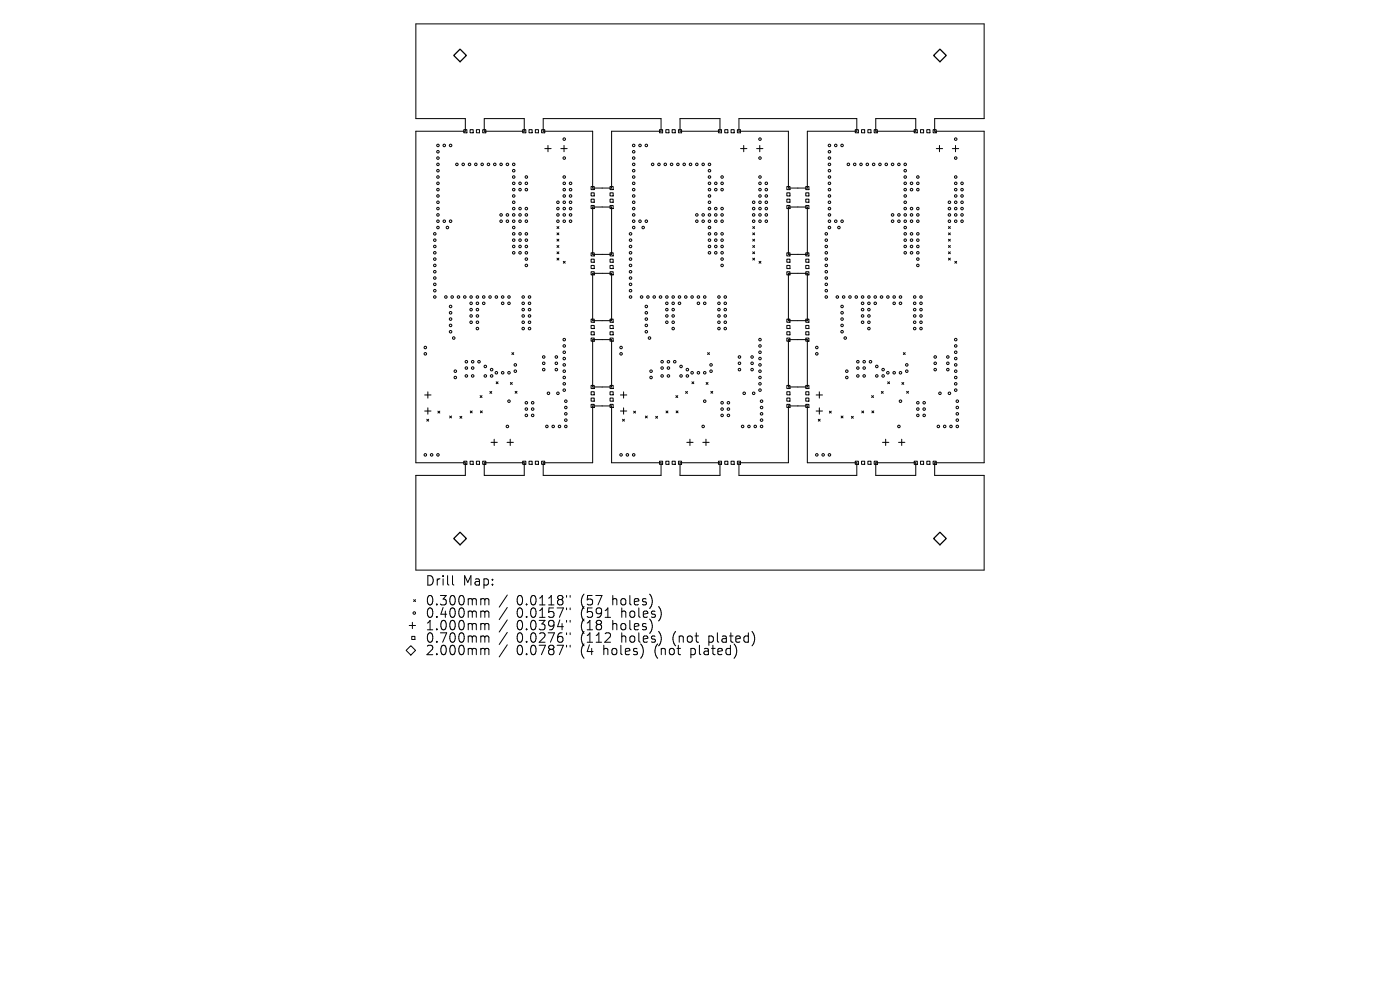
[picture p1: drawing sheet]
<svg xmlns="http://www.w3.org/2000/svg" width="297mm" height="210mm" viewBox="0 0 297 210" stroke-linecap="round" stroke-linejoin="round" font-family="sans-serif">
<defs><g id="words">
<g font-size="2.8">
<text x="90.2" y="124.5">Drill</text>
<text x="98.2" y="124.5">Map:</text>
<text x="90.2" y="128.7">0.300mm</text>
<text x="90.2" y="131.3">0.400mm</text>
<text x="109.6" y="128.7">0.0118&quot;</text>
<text x="109.6" y="131.3">0.0157&quot;</text>
<text x="123.3" y="128.7">(57</text>
<text x="123.3" y="131.3">(591</text>
<text x="130.2" y="128.7">holes)</text>
<text x="132.1" y="131.3">holes)</text>
<text x="90.2" y="134">1.000mm</text>
<text x="90.2" y="136.6">0.700mm</text>
<text x="109.6" y="134">0.0394&quot;</text>
<text x="109.6" y="136.6">0.0276&quot;</text>
<text x="123.3" y="134">(18</text>
<text x="123.3" y="136.6">(112</text>
<text x="130.2" y="134">holes)</text>
<text x="132.1" y="136.6">holes)</text>
<text x="143.2" y="136.6">(not</text>
<text x="151" y="136.6">plated)</text>
<text x="90.2" y="139.3">2.000mm</text>
<text x="109.6" y="139.3">0.0787&quot;</text>
<text x="123.3" y="139.3">(4</text>
<text x="128.3" y="139.3">holes)</text>
<text x="139.3" y="139.3">(not</text>
<text x="147.2" y="139.3">plated)</text>
</g>
</g></defs>
<g fill="none" stroke="#000" stroke-width=".21">
<path d="M88.2 5.1h120.6v20.1h-10.5v2.6h10.5v70.4h-10.5v2.6h10.5v20.1h-120.6v-20.1h10.5v-2.6h-10.5v-70.4h10.5v-2.6h-10.5zM98.4 27.5h.6v.7h-.6zM99.7 27.5h.7v.7h-.7zM101.1 27.5h.6v.7h-.6zM102.4 27.5h.7v.7h-.7zM102.7 25.2h8.5v2.6h-8.5zM110.9 27.5h.6v.7h-.6zM112.2 27.5h.7v.7h-.7zM113.6 27.5h.6v.7h-.6zM114.9 27.5h.7v.7h-.7zM115.2 25.2h25v2.6h-10.5v12.1h-4v-12.1h-10.5zM115.6 31.5h1.3"/>
<path d="M116.3 30.9v1.3M119 31.5h1.3M119.7 30.9v1.3M125.4 39.6h.7v.6h-.7zM129.4 39.6h.7v.6h-.7zM139.9 27.5h.7v.7h-.7zM141.2 27.5h.7v.7h-.7zM142.6 27.5h.7v.7h-.7zM143.9 27.5h.7v.7h-.7zM144.3 25.2h8.4v2.6h-8.4zM152.4 27.5h.7v.7h-.7zM153.8 27.5h.6v.7h-.6z"/>
<path d="M155.1 27.5h.7v.7h-.7zM156.4 27.5h.7v.7h-.7zM156.8 25.2h25v2.6h-10.5v12.1h-4v-12.1h-10.5zM157.1 31.5h1.3M157.8 30.9v1.3M160.5 31.5h1.3M161.2 30.9v1.3M166.9 39.6h.7v.6h-.7zM170.9 39.6h.7v.6h-.7zM181.4 27.5h.7v.7h-.7zM182.8 27.5h.6v.7h-.6zM184.1 27.5h.7v.7h-.7z"/>
<path d="M185.5 27.5h.6v.7h-.6zM185.8 25.2h8.5v2.6h-8.5zM193.9 27.5h.7v.7h-.7zM195.3 27.5h.6v.7h-.6zM196.6 27.5h.7v.7h-.7zM198 27.5h.6v.7h-.6zM198.6 31.5h1.4M199.3 30.9v1.3M202 31.5h1.4M202.7 30.9v1.3M118.2 48.1l.4 .4M118.2 49.4l.4 .4"/>
<path d="M118.2 50.7l.4 .4M118.2 52.1l.4 .4M118.2 53.4l.4 .4M118.2 54.8l.4 .4M118.6 48.1l-.4 .4M118.6 49.4l-.4 .4M118.6 50.7l-.4 .4M118.6 52.1l-.4 .4M118.6 53.4l-.4 .4M118.6 54.8l-.4 .4M119.5 55.4l.4 .4M119.9 55.4l-.4 .4"/>
<path d="M125.4 40.9h.7v.7h-.7zM125.4 42.2h.7v.7h-.7zM125.4 43.6h.7v.6h-.7zM125.4 53.6h.7v.7h-.7zM125.4 55h.7v.6h-.7zM125.4 56.3h.7v.7h-.7zM125.4 57.6h.7v.7h-.7zM125.7 58h4v10h-4zM125.7 43.9h4v10.1h-4zM129.4 40.9h.7v.7h-.7zM129.4 42.2h.7v.7h-.7zM129.4 43.6h.7v.6h-.7z"/>
<path d="M129.4 53.6h.7v.7h-.7zM129.4 55h.7v.6h-.7zM129.4 56.3h.7v.7h-.7zM129.4 57.6h.7v.7h-.7zM159.7 48.1l.4 .4M159.7 49.4l.4 .4M159.7 50.7l.4 .4M159.7 52.1l.4 .4M159.7 53.4l.4 .4M159.7 54.8l.4 .4M160.1 48.1l-.4 .4M160.1 49.4l-.4 .4"/>
<path d="M160.1 50.7l-.4 .4M160.1 52.1l-.4 .4M160.1 53.4l-.4 .4M160.1 54.8l-.4 .4M161 55.4l.4 .4M161.4 55.4l-.4 .4M166.9 40.9h.7v.7h-.7zM166.9 42.2h.7v.7h-.7zM166.9 43.6h.7v.6h-.7zM166.9 53.6h.7v.7h-.7zM166.9 55h.7v.6h-.7zM166.9 56.3h.7v.7h-.7z"/>
<path d="M166.9 57.6h.7v.7h-.7zM167.3 58h4v10h-4zM167.3 43.9h4v10.1h-4zM170.9 40.9h.7v.7h-.7zM170.9 42.2h.7v.7h-.7zM170.9 43.6h.7v.6h-.7zM170.9 53.6h.7v.7h-.7zM170.9 55h.7v.6h-.7zM170.9 56.3h.7v.7h-.7zM170.9 57.6h.7v.7h-.7zM201.2 48.1l.4 .4M201.2 49.4l.4 .4"/>
<path d="M201.2 50.7l.4 .4M201.2 52.1l.4 .4M201.2 53.4l.4 .4M201.2 54.8l.4 .4M201.6 48.1l-.4 .4M201.6 49.4l-.4 .4M201.6 50.7l-.4 .4M201.6 52.1l-.4 .4M201.6 53.4l-.4 .4M201.6 54.8l-.4 .4M202.6 55.4l.4 .4M203 55.4l-.4 .4"/>
<path d="M108.6 74.8l.4 .4M109 74.8l-.4 .4M125.4 67.7h.7v.7h-.7zM125.4 69h.7v.7h-.7zM125.4 70.4h.7v.6h-.7zM125.4 71.7h.7v.7h-.7zM125.7 72h4v10.1h-4zM129.4 67.7h.7v.7h-.7zM129.4 69h.7v.7h-.7zM129.4 70.4h.7v.6h-.7zM129.4 71.7h.7v.7h-.7zM150.1 74.8l.4 .4"/>
<path d="M150.5 74.8l-.4 .4M166.9 67.7h.7v.7h-.7zM166.9 69h.7v.7h-.7zM166.9 70.4h.7v.6h-.7zM166.9 71.7h.7v.7h-.7zM167.3 72h4v10.1h-4zM170.9 67.7h.7v.7h-.7zM170.9 69h.7v.7h-.7zM170.9 70.4h.7v.6h-.7zM170.9 71.7h.7v.7h-.7zM191.6 74.8l.4 .4M192 74.8l-.4 .4"/>
<path d="M90.1 83.8h1.3M90.1 87.2h1.3M90.5 88.9l.4 .4M90.8 83.1v1.4M90.8 86.5v1.4M90.9 88.9l-.4 .4M92.9 87.2l.4 .4M93.3 87.2l-.4 .4M95.4 88.3l.4 .4M95.8 88.3l-.4 .4M97.6 88.3l.4 .4M98 88.3l-.4 .4"/>
<path d="M98.4 97.8h.6v.7h-.6zM99.7 97.8h.7v.7h-.7zM99.8 87.2l.4 .4M100.2 87.2l-.4 .4M101.1 97.8h.6v.7h-.6zM101.9 83.9l.4 .4M101.9 87.2l.4 .4M102.3 83.9l-.4 .4M102.3 87.2l-.4 .4M102.4 97.8h.7v.7h-.7zM102.7 98.2h8.5v2.6h-8.5zM103.9 83l.4 .4"/>
<path d="M104.2 93.8h1.3M104.3 83l-.4 .4M104.8 93.2v1.3M105.3 81l.4 .4M105.7 81l-.4 .4M107.6 93.8h1.3M108.2 93.2v1.3M108.3 81.1l.4 .4M108.7 81.1l-.4 .4M109.3 83l.4 .4M109.7 83l-.4 .4M110.9 97.8h.6v.7h-.6z"/>
<path d="M112.2 97.8h.7v.7h-.7zM113.6 97.8h.6v.7h-.6zM114.9 97.8h.7v.7h-.7zM125.4 81.8h.7v.6h-.7zM125.4 83.1h.7v.7h-.7zM125.4 84.4h.7v.7h-.7zM125.4 85.8h.7v.6h-.7zM125.7 86.1h4v12.1h10.5v2.6h-25v-2.6h10.5zM129.4 81.8h.7v.6h-.7zM129.4 83.1h.7v.7h-.7zM129.4 84.4h.7v.7h-.7zM129.4 85.8h.7v.6h-.7z"/>
<path d="M131.6 83.8h1.4M131.6 87.2h1.4M132.1 88.9l.4 .4M132.3 83.1v1.4M132.3 86.5v1.4M132.5 88.9l-.4 .4M134.4 87.2l.4 .4M134.8 87.2l-.4 .4M136.9 88.3l.4 .4M137.3 88.3l-.4 .4M139.1 88.3l.4 .4M139.5 88.3l-.4 .4"/>
<path d="M139.9 97.8h.7v.7h-.7zM141.2 97.8h.7v.7h-.7zM141.3 87.2l.4 .4M141.7 87.2l-.4 .4M142.6 97.8h.7v.7h-.7zM143.4 83.9l.4 .4M143.4 87.2l.4 .4M143.8 83.9l-.4 .4M143.8 87.2l-.4 .4M143.9 97.8h.7v.7h-.7zM144.3 98.2h8.4v2.6h-8.4zM145.4 83l.4 .4"/>
<path d="M145.7 93.8h1.3M145.8 83l-.4 .4M146.4 93.2v1.3M146.8 81l.4 .4M147.2 81l-.4 .4M149.1 93.8h1.3M149.8 93.2v1.3M149.8 81.1l.4 .4M150.2 81.1l-.4 .4M150.8 83l.4 .4M151.2 83l-.4 .4M152.4 97.8h.7v.7h-.7z"/>
<path d="M153.8 97.8h.6v.7h-.6zM155.1 97.8h.7v.7h-.7zM156.4 97.8h.7v.7h-.7zM166.9 81.8h.7v.6h-.7zM166.9 83.1h.7v.7h-.7zM166.9 84.4h.7v.7h-.7zM166.9 85.8h.7v.6h-.7zM167.3 86.1h4v12.1h10.5v2.6h-25v-2.6h10.5zM170.9 81.8h.7v.6h-.7zM170.9 83.1h.7v.7h-.7zM170.9 84.4h.7v.7h-.7zM170.9 85.8h.7v.6h-.7z"/>
<path d="M173.1 83.8h1.4M173.1 87.2h1.4M173.6 88.9l.4 .4M173.8 83.1v1.4M173.8 86.5v1.4M174 88.9l-.4 .4M175.9 87.2l.5 .4M176.4 87.2l-.5 .4M178.4 88.3l.4 .4M178.8 88.3l-.4 .4M180.6 88.3l.4 .4M181 88.3l-.4 .4"/>
<path d="M181.4 97.8h.7v.7h-.7zM182.8 97.8h.6v.7h-.6zM182.8 87.2l.4 .4M183.2 87.2l-.4 .4M184.1 97.8h.7v.7h-.7zM184.9 83.9l.4 .4M185 87.2l.4 .4M185.3 83.9l-.4 .4M185.4 87.2l-.4 .4M185.5 97.8h.6v.7h-.6zM185.8 98.2h8.5v2.6h-8.5zM187 83l.4 .4"/>
<path d="M187.2 93.8h1.4M187.4 83l-.4 .4M187.9 93.2v1.3M188.3 81l.4 .4M188.7 81l-.4 .4M190.6 93.8h1.4M191.3 93.2v1.3M191.3 81.1l.4 .4M191.7 81.1l-.4 .4M192.3 83l.4 .4M192.7 83l-.4 .4M193.9 97.8h.7v.7h-.7z"/>
<path d="M195.3 97.8h.6v.7h-.6zM196.6 97.8h.7v.7h-.7zM198 97.8h.6v.7h-.6zM86.2 138l1-1 1 1-1 1zM86.8 132.7h1.4M87.4 135h.6v.7h-.6zM87.5 132v1.4M87.8 127.2l.4 .4M88.2 127.2l-.4 .4M96 122.1v1.7l.3 .3M102.3 127h.3l.3 .3M102.3 129.6h.3l.3 .3"/>
<path d="M102.3 132.3h.3l.3 .3M102.3 134.9h.3l.3 .3M102.3 137.5h.3l.3 .3M102.9 127.3l.2-.3 .5 .1 .1 1.2M102.9 127.3v1M102.9 129.9v1.1M102.9 132.6v1M102.9 135.2v1M102.9 137.8v1.1M102.9 129.9l.2-.3 .5 .1 .1 1.3M102.9 132.6l.2-.3 .5 .1 .1 1.2M102.9 135.2l.2-.3 .5 .1 .1 1.2"/>
<path d="M102.9 137.8l.2-.3 .5 .1 .1 1.3M107.6 126.2l-1.7 2.6M107.6 128.9l-1.7 2.5M107.6 131.5l-1.7 2.6M107.6 134.1l-1.7 2.6M107.6 136.8l-1.7 2.6M120.2 126.3v.4M120.2 129v.3M120.2 131.6v.4M120.2 134.2v.4M120.2 136.9v.4M121 126.3v.4"/>
<path d="M121 129v.3M121 131.6v.4M121 134.2v.4M121 136.9v.4M128.4 131h1.1"/>
<circle cx="92.9" cy="34.9" r=".27"/>
<circle cx="92.9" cy="33.5" r=".27"/>
<circle cx="92.9" cy="36.2" r=".27"/>
<circle cx="92.9" cy="30.9" r=".27"/>
<circle cx="92.9" cy="32.2" r=".27"/>
<circle cx="92.9" cy="37.6" r=".27"/>
<circle cx="92.9" cy="38.9" r=".27"/>
<circle cx="94.2" cy="30.9" r=".27"/>
<circle cx="95.6" cy="30.9" r=".27"/>
<circle cx="96.9" cy="34.9" r=".27"/>
<circle cx="98.3" cy="34.9" r=".27"/>
<circle cx="99.6" cy="34.9" r=".27"/>
<circle cx="100.9" cy="34.9" r=".27"/>
<circle cx="102.3" cy="34.9" r=".27"/>
<circle cx="103.6" cy="34.9" r=".27"/>
<circle cx="105" cy="34.9" r=".27"/>
<circle cx="106.3" cy="34.9" r=".27"/>
<circle cx="107.6" cy="34.9" r=".27"/>
<circle cx="109" cy="34.9" r=".27"/>
<circle cx="109" cy="36.2" r=".27"/>
<circle cx="109" cy="37.6" r=".27"/>
<circle cx="109" cy="38.9" r=".27"/>
<circle cx="110.3" cy="38.9" r=".27"/>
<circle cx="111.7" cy="37.6" r=".27"/>
<circle cx="111.7" cy="38.9" r=".27"/>
<circle cx="119.7" cy="33.5" r=".27"/>
<circle cx="119.7" cy="37.6" r=".27"/>
<circle cx="119.7" cy="29.5" r=".27"/>
<circle cx="119.7" cy="38.9" r=".27"/>
<circle cx="121" cy="38.9" r=".27"/>
<circle cx="134.4" cy="34.9" r=".27"/>
<circle cx="134.4" cy="33.5" r=".27"/>
<circle cx="134.4" cy="36.2" r=".27"/>
<circle cx="134.4" cy="30.9" r=".27"/>
<circle cx="134.4" cy="32.2" r=".27"/>
<circle cx="134.4" cy="37.6" r=".27"/>
<circle cx="134.4" cy="38.9" r=".27"/>
<circle cx="135.8" cy="30.9" r=".27"/>
<circle cx="137.1" cy="30.9" r=".27"/>
<circle cx="138.5" cy="34.9" r=".27"/>
<circle cx="139.8" cy="34.9" r=".27"/>
<circle cx="141.1" cy="34.9" r=".27"/>
<circle cx="142.5" cy="34.9" r=".27"/>
<circle cx="143.8" cy="34.9" r=".27"/>
<circle cx="145.2" cy="34.9" r=".27"/>
<circle cx="146.5" cy="34.9" r=".27"/>
<circle cx="147.8" cy="34.9" r=".27"/>
<circle cx="149.2" cy="34.9" r=".27"/>
<circle cx="150.5" cy="34.9" r=".27"/>
<circle cx="150.5" cy="36.2" r=".27"/>
<circle cx="150.5" cy="37.6" r=".27"/>
<circle cx="150.5" cy="38.9" r=".27"/>
<circle cx="151.9" cy="38.9" r=".27"/>
<circle cx="153.2" cy="37.6" r=".27"/>
<circle cx="153.2" cy="38.9" r=".27"/>
<circle cx="161.2" cy="33.5" r=".27"/>
<circle cx="161.2" cy="29.5" r=".27"/>
<circle cx="161.2" cy="37.6" r=".27"/>
<circle cx="161.2" cy="38.9" r=".27"/>
<circle cx="162.6" cy="38.9" r=".27"/>
<circle cx="176" cy="34.9" r=".27"/>
<circle cx="176" cy="33.5" r=".27"/>
<circle cx="176" cy="36.2" r=".27"/>
<circle cx="176" cy="37.6" r=".27"/>
<circle cx="176" cy="32.2" r=".27"/>
<circle cx="176" cy="30.9" r=".27"/>
<circle cx="176" cy="38.9" r=".27"/>
<circle cx="177.3" cy="30.9" r=".27"/>
<circle cx="178.6" cy="30.9" r=".27"/>
<circle cx="180" cy="34.9" r=".27"/>
<circle cx="181.3" cy="34.9" r=".27"/>
<circle cx="182.7" cy="34.9" r=".27"/>
<circle cx="184" cy="34.9" r=".27"/>
<circle cx="185.3" cy="34.9" r=".27"/>
<circle cx="186.7" cy="34.9" r=".27"/>
<circle cx="188" cy="34.9" r=".27"/>
<circle cx="189.4" cy="34.9" r=".27"/>
<circle cx="190.7" cy="34.9" r=".27"/>
<circle cx="192" cy="34.9" r=".27"/>
<circle cx="192" cy="36.2" r=".27"/>
<circle cx="192" cy="37.6" r=".27"/>
<circle cx="192" cy="38.9" r=".27"/>
<circle cx="193.4" cy="38.9" r=".27"/>
<circle cx="194.7" cy="37.6" r=".27"/>
<circle cx="194.7" cy="38.9" r=".27"/>
<circle cx="202.8" cy="33.5" r=".27"/>
<circle cx="202.8" cy="37.6" r=".27"/>
<circle cx="202.8" cy="29.5" r=".27"/>
<circle cx="202.8" cy="38.9" r=".27"/>
<circle cx="204.1" cy="38.9" r=".27"/>
<circle cx="92.2" cy="56.3" r=".27"/>
<circle cx="92.2" cy="50.9" r=".27"/>
<circle cx="92.2" cy="49.6" r=".27"/>
<circle cx="92.2" cy="57.6" r=".27"/>
<circle cx="92.2" cy="53.6" r=".27"/>
<circle cx="92.2" cy="59" r=".27"/>
<circle cx="92.2" cy="52.3" r=".27"/>
<circle cx="92.2" cy="55" r=".27"/>
<circle cx="92.9" cy="42.9" r=".27"/>
<circle cx="92.9" cy="48.3" r=".27"/>
<circle cx="92.9" cy="41.6" r=".27"/>
<circle cx="92.9" cy="40.2" r=".27"/>
<circle cx="92.9" cy="46.9" r=".27"/>
<circle cx="92.9" cy="44.2" r=".27"/>
<circle cx="92.9" cy="45.6" r=".27"/>
<circle cx="94.2" cy="46.9" r=".27"/>
<circle cx="94.9" cy="48.3" r=".27"/>
<circle cx="95.6" cy="46.9" r=".27"/>
<circle cx="106.3" cy="46.9" r=".27"/>
<circle cx="106.3" cy="45.6" r=".27"/>
<circle cx="107.6" cy="46.9" r=".27"/>
<circle cx="107.6" cy="45.6" r=".27"/>
<circle cx="109" cy="42.9" r=".27"/>
<circle cx="109" cy="49.6" r=".27"/>
<circle cx="109" cy="50.9" r=".27"/>
<circle cx="109" cy="48.3" r=".27"/>
<circle cx="109" cy="41.6" r=".27"/>
<circle cx="109" cy="40.2" r=".27"/>
<circle cx="109" cy="46.9" r=".27"/>
<circle cx="109" cy="52.3" r=".27"/>
<circle cx="109" cy="53.6" r=".27"/>
<circle cx="109" cy="44.2" r=".27"/>
<circle cx="109" cy="45.6" r=".27"/>
<circle cx="110.3" cy="50.9" r=".27"/>
<circle cx="110.3" cy="49.6" r=".27"/>
<circle cx="110.3" cy="40.2" r=".27"/>
<circle cx="110.3" cy="53.6" r=".27"/>
<circle cx="110.3" cy="52.3" r=".27"/>
<circle cx="110.3" cy="44.2" r=".27"/>
<circle cx="110.3" cy="46.9" r=".27"/>
<circle cx="110.3" cy="45.6" r=".27"/>
<circle cx="111.7" cy="56.3" r=".27"/>
<circle cx="111.7" cy="49.6" r=".27"/>
<circle cx="111.7" cy="50.9" r=".27"/>
<circle cx="111.7" cy="40.2" r=".27"/>
<circle cx="111.7" cy="46.9" r=".27"/>
<circle cx="111.7" cy="53.6" r=".27"/>
<circle cx="111.7" cy="52.3" r=".27"/>
<circle cx="111.7" cy="44.2" r=".27"/>
<circle cx="111.7" cy="55" r=".27"/>
<circle cx="111.7" cy="45.6" r=".27"/>
<circle cx="118.4" cy="42.9" r=".27"/>
<circle cx="118.4" cy="46.9" r=".27"/>
<circle cx="118.4" cy="44.2" r=".27"/>
<circle cx="118.4" cy="45.6" r=".27"/>
<circle cx="119.7" cy="42.9" r=".27"/>
<circle cx="119.7" cy="41.6" r=".27"/>
<circle cx="119.7" cy="40.2" r=".27"/>
<circle cx="119.7" cy="46.9" r=".27"/>
<circle cx="119.7" cy="44.2" r=".27"/>
<circle cx="119.7" cy="45.6" r=".27"/>
<circle cx="121" cy="42.9" r=".27"/>
<circle cx="121" cy="41.6" r=".27"/>
<circle cx="121" cy="40.2" r=".27"/>
<circle cx="121" cy="44.2" r=".27"/>
<circle cx="121" cy="46.9" r=".27"/>
<circle cx="121" cy="45.6" r=".27"/>
<circle cx="133.8" cy="56.3" r=".27"/>
<circle cx="133.8" cy="50.9" r=".27"/>
<circle cx="133.8" cy="49.6" r=".27"/>
<circle cx="133.8" cy="57.6" r=".27"/>
<circle cx="133.8" cy="59" r=".27"/>
<circle cx="133.8" cy="53.6" r=".27"/>
<circle cx="133.8" cy="52.3" r=".27"/>
<circle cx="133.8" cy="55" r=".27"/>
<circle cx="134.4" cy="42.9" r=".27"/>
<circle cx="134.4" cy="48.3" r=".27"/>
<circle cx="134.4" cy="41.6" r=".27"/>
<circle cx="134.4" cy="40.2" r=".27"/>
<circle cx="134.4" cy="46.9" r=".27"/>
<circle cx="134.4" cy="44.2" r=".27"/>
<circle cx="134.4" cy="45.6" r=".27"/>
<circle cx="135.8" cy="46.9" r=".27"/>
<circle cx="136.4" cy="48.3" r=".27"/>
<circle cx="137.1" cy="46.9" r=".27"/>
<circle cx="147.8" cy="46.9" r=".27"/>
<circle cx="147.8" cy="45.6" r=".27"/>
<circle cx="149.2" cy="46.9" r=".27"/>
<circle cx="149.2" cy="45.6" r=".27"/>
<circle cx="150.5" cy="42.9" r=".27"/>
<circle cx="150.5" cy="49.6" r=".27"/>
<circle cx="150.5" cy="50.9" r=".27"/>
<circle cx="150.5" cy="48.3" r=".27"/>
<circle cx="150.5" cy="41.6" r=".27"/>
<circle cx="150.5" cy="40.2" r=".27"/>
<circle cx="150.5" cy="53.6" r=".27"/>
<circle cx="150.5" cy="44.2" r=".27"/>
<circle cx="150.5" cy="46.9" r=".27"/>
<circle cx="150.5" cy="52.3" r=".27"/>
<circle cx="150.5" cy="45.6" r=".27"/>
<circle cx="151.8" cy="50.9" r=".27"/>
<circle cx="151.8" cy="49.6" r=".27"/>
<circle cx="151.9" cy="40.2" r=".27"/>
<circle cx="151.9" cy="53.6" r=".27"/>
<circle cx="151.9" cy="44.2" r=".27"/>
<circle cx="151.9" cy="52.3" r=".27"/>
<circle cx="151.9" cy="46.9" r=".27"/>
<circle cx="151.9" cy="45.6" r=".27"/>
<circle cx="153.2" cy="56.3" r=".27"/>
<circle cx="153.2" cy="50.9" r=".27"/>
<circle cx="153.2" cy="49.6" r=".27"/>
<circle cx="153.2" cy="40.2" r=".27"/>
<circle cx="153.2" cy="52.3" r=".27"/>
<circle cx="153.2" cy="53.6" r=".27"/>
<circle cx="153.2" cy="44.2" r=".27"/>
<circle cx="153.2" cy="46.9" r=".27"/>
<circle cx="153.2" cy="55" r=".27"/>
<circle cx="153.2" cy="45.6" r=".27"/>
<circle cx="159.9" cy="42.9" r=".27"/>
<circle cx="159.9" cy="46.9" r=".27"/>
<circle cx="159.9" cy="44.2" r=".27"/>
<circle cx="159.9" cy="45.6" r=".27"/>
<circle cx="161.2" cy="42.9" r=".27"/>
<circle cx="161.2" cy="41.6" r=".27"/>
<circle cx="161.2" cy="40.2" r=".27"/>
<circle cx="161.2" cy="44.2" r=".27"/>
<circle cx="161.2" cy="46.9" r=".27"/>
<circle cx="161.2" cy="45.6" r=".27"/>
<circle cx="162.6" cy="42.9" r=".27"/>
<circle cx="162.6" cy="41.6" r=".27"/>
<circle cx="162.6" cy="40.2" r=".27"/>
<circle cx="162.6" cy="44.2" r=".27"/>
<circle cx="162.6" cy="46.9" r=".27"/>
<circle cx="162.6" cy="45.6" r=".27"/>
<circle cx="175.3" cy="56.3" r=".27"/>
<circle cx="175.3" cy="50.9" r=".27"/>
<circle cx="175.3" cy="49.6" r=".27"/>
<circle cx="175.3" cy="57.6" r=".27"/>
<circle cx="175.3" cy="52.3" r=".27"/>
<circle cx="175.3" cy="53.6" r=".27"/>
<circle cx="175.3" cy="59" r=".27"/>
<circle cx="175.3" cy="55" r=".27"/>
<circle cx="176" cy="42.9" r=".27"/>
<circle cx="176" cy="48.3" r=".27"/>
<circle cx="176" cy="41.6" r=".27"/>
<circle cx="176" cy="40.2" r=".27"/>
<circle cx="176" cy="44.2" r=".27"/>
<circle cx="176" cy="46.9" r=".27"/>
<circle cx="176" cy="45.6" r=".27"/>
<circle cx="177.3" cy="46.9" r=".27"/>
<circle cx="178" cy="48.3" r=".27"/>
<circle cx="178.6" cy="46.9" r=".27"/>
<circle cx="189.4" cy="46.9" r=".27"/>
<circle cx="189.4" cy="45.6" r=".27"/>
<circle cx="190.7" cy="46.9" r=".27"/>
<circle cx="190.7" cy="45.6" r=".27"/>
<circle cx="192" cy="42.9" r=".27"/>
<circle cx="192" cy="50.9" r=".27"/>
<circle cx="192" cy="49.6" r=".27"/>
<circle cx="192" cy="48.3" r=".27"/>
<circle cx="192" cy="41.6" r=".27"/>
<circle cx="192" cy="44.2" r=".27"/>
<circle cx="192" cy="52.3" r=".27"/>
<circle cx="192" cy="53.6" r=".27"/>
<circle cx="192" cy="46.9" r=".27"/>
<circle cx="192" cy="40.2" r=".27"/>
<circle cx="192" cy="45.6" r=".27"/>
<circle cx="193.4" cy="50.9" r=".27"/>
<circle cx="193.4" cy="49.6" r=".27"/>
<circle cx="193.4" cy="40.2" r=".27"/>
<circle cx="193.4" cy="52.3" r=".27"/>
<circle cx="193.4" cy="46.9" r=".27"/>
<circle cx="193.4" cy="53.6" r=".27"/>
<circle cx="193.4" cy="44.2" r=".27"/>
<circle cx="193.4" cy="45.6" r=".27"/>
<circle cx="194.7" cy="56.3" r=".27"/>
<circle cx="194.7" cy="49.6" r=".27"/>
<circle cx="194.7" cy="50.9" r=".27"/>
<circle cx="194.7" cy="52.3" r=".27"/>
<circle cx="194.7" cy="40.2" r=".27"/>
<circle cx="194.7" cy="53.6" r=".27"/>
<circle cx="194.7" cy="46.9" r=".27"/>
<circle cx="194.7" cy="44.2" r=".27"/>
<circle cx="194.7" cy="55" r=".27"/>
<circle cx="194.7" cy="45.6" r=".27"/>
<circle cx="201.4" cy="42.9" r=".27"/>
<circle cx="201.4" cy="44.2" r=".27"/>
<circle cx="201.4" cy="46.9" r=".27"/>
<circle cx="201.4" cy="45.6" r=".27"/>
<circle cx="202.8" cy="42.9" r=".27"/>
<circle cx="202.8" cy="41.6" r=".27"/>
<circle cx="202.8" cy="40.2" r=".27"/>
<circle cx="202.8" cy="46.9" r=".27"/>
<circle cx="202.8" cy="44.2" r=".27"/>
<circle cx="202.8" cy="45.6" r=".27"/>
<circle cx="204.1" cy="42.9" r=".27"/>
<circle cx="204.1" cy="41.6" r=".27"/>
<circle cx="204.1" cy="46.9" r=".27"/>
<circle cx="204.1" cy="40.2" r=".27"/>
<circle cx="204.1" cy="44.2" r=".27"/>
<circle cx="204.1" cy="45.6" r=".27"/>
<circle cx="90.2" cy="75.1" r=".27"/>
<circle cx="90.2" cy="73.7" r=".27"/>
<circle cx="92.2" cy="63" r=".27"/>
<circle cx="92.2" cy="61.7" r=".27"/>
<circle cx="92.2" cy="60.3" r=".27"/>
<circle cx="94.6" cy="63" r=".27"/>
<circle cx="95.6" cy="70.4" r=".27"/>
<circle cx="95.6" cy="65" r=".27"/>
<circle cx="95.6" cy="66.4" r=".27"/>
<circle cx="95.6" cy="67.7" r=".27"/>
<circle cx="95.6" cy="69" r=".27"/>
<circle cx="95.9" cy="63" r=".27"/>
<circle cx="96.3" cy="71.7" r=".27"/>
<circle cx="96.6" cy="78.7" r=".27"/>
<circle cx="97.3" cy="63" r=".27"/>
<circle cx="98.6" cy="63" r=".27"/>
<circle cx="98.9" cy="76.7" r=".27"/>
<circle cx="98.9" cy="79.7" r=".27"/>
<circle cx="98.9" cy="78.1" r=".27"/>
<circle cx="99.9" cy="64.3" r=".27"/>
<circle cx="99.9" cy="63" r=".27"/>
<circle cx="99.9" cy="65.7" r=".27"/>
<circle cx="99.9" cy="67" r=".27"/>
<circle cx="99.9" cy="68.4" r=".27"/>
<circle cx="100.3" cy="76.7" r=".27"/>
<circle cx="100.3" cy="79.7" r=".27"/>
<circle cx="100.3" cy="78.1" r=".27"/>
<circle cx="101.3" cy="64.3" r=".27"/>
<circle cx="101.3" cy="63" r=".27"/>
<circle cx="101.3" cy="65.7" r=".27"/>
<circle cx="101.3" cy="69.7" r=".27"/>
<circle cx="101.3" cy="67" r=".27"/>
<circle cx="101.3" cy="68.4" r=".27"/>
<circle cx="101.6" cy="76.7" r=".27"/>
<circle cx="102.6" cy="64.3" r=".27"/>
<circle cx="102.6" cy="63" r=".27"/>
<circle cx="103" cy="77.7" r=".27"/>
<circle cx="103" cy="79.7" r=".27"/>
<circle cx="104" cy="63" r=".27"/>
<circle cx="104.3" cy="78.4" r=".27"/>
<circle cx="104.3" cy="79.7" r=".27"/>
<circle cx="105.3" cy="79.1" r=".27"/>
<circle cx="105.3" cy="63" r=".27"/>
<circle cx="106.6" cy="64.3" r=".27"/>
<circle cx="106.6" cy="79.1" r=".27"/>
<circle cx="106.6" cy="63" r=".27"/>
<circle cx="108" cy="64.3" r=".27"/>
<circle cx="108" cy="79.1" r=".27"/>
<circle cx="108" cy="63" r=".27"/>
<circle cx="109.3" cy="77.4" r=".27"/>
<circle cx="109.3" cy="78.7" r=".27"/>
<circle cx="111" cy="64.3" r=".27"/>
<circle cx="111" cy="65.7" r=".27"/>
<circle cx="111" cy="63" r=".27"/>
<circle cx="111" cy="67" r=".27"/>
<circle cx="111" cy="69.7" r=".27"/>
<circle cx="111" cy="68.4" r=".27"/>
<circle cx="112.3" cy="64.3" r=".27"/>
<circle cx="112.3" cy="63" r=".27"/>
<circle cx="112.3" cy="65.7" r=".27"/>
<circle cx="112.3" cy="69.7" r=".27"/>
<circle cx="112.3" cy="67" r=".27"/>
<circle cx="112.3" cy="68.4" r=".27"/>
<circle cx="115.3" cy="78.4" r=".27"/>
<circle cx="115.3" cy="75.7" r=".27"/>
<circle cx="115.3" cy="77.1" r=".27"/>
<circle cx="118" cy="78.4" r=".27"/>
<circle cx="118" cy="75.7" r=".27"/>
<circle cx="118" cy="77.1" r=".27"/>
<circle cx="119.7" cy="74.7" r=".27"/>
<circle cx="119.7" cy="76.1" r=".27"/>
<circle cx="119.7" cy="77.4" r=".27"/>
<circle cx="119.7" cy="72" r=".27"/>
<circle cx="119.7" cy="73.4" r=".27"/>
<circle cx="119.7" cy="78.7" r=".27"/>
<circle cx="131.8" cy="75.1" r=".27"/>
<circle cx="131.8" cy="73.7" r=".27"/>
<circle cx="133.8" cy="63" r=".27"/>
<circle cx="133.8" cy="61.7" r=".27"/>
<circle cx="133.8" cy="60.3" r=".27"/>
<circle cx="136.1" cy="63" r=".27"/>
<circle cx="137.1" cy="70.4" r=".27"/>
<circle cx="137.1" cy="65" r=".27"/>
<circle cx="137.1" cy="67.7" r=".27"/>
<circle cx="137.1" cy="66.4" r=".27"/>
<circle cx="137.1" cy="69" r=".27"/>
<circle cx="137.4" cy="63" r=".27"/>
<circle cx="137.8" cy="71.7" r=".27"/>
<circle cx="138.1" cy="78.7" r=".27"/>
<circle cx="138.8" cy="63" r=".27"/>
<circle cx="140.1" cy="63" r=".27"/>
<circle cx="140.5" cy="76.7" r=".27"/>
<circle cx="140.5" cy="79.7" r=".27"/>
<circle cx="140.5" cy="78.1" r=".27"/>
<circle cx="141.5" cy="64.3" r=".27"/>
<circle cx="141.5" cy="63" r=".27"/>
<circle cx="141.5" cy="65.7" r=".27"/>
<circle cx="141.5" cy="67" r=".27"/>
<circle cx="141.5" cy="68.4" r=".27"/>
<circle cx="141.8" cy="76.7" r=".27"/>
<circle cx="141.8" cy="79.7" r=".27"/>
<circle cx="141.8" cy="78.1" r=".27"/>
<circle cx="142.8" cy="64.3" r=".27"/>
<circle cx="142.8" cy="63" r=".27"/>
<circle cx="142.8" cy="65.7" r=".27"/>
<circle cx="142.8" cy="67" r=".27"/>
<circle cx="142.8" cy="69.7" r=".27"/>
<circle cx="142.8" cy="68.4" r=".27"/>
<circle cx="143.1" cy="76.7" r=".27"/>
<circle cx="144.1" cy="64.3" r=".27"/>
<circle cx="144.1" cy="63" r=".27"/>
<circle cx="144.5" cy="77.7" r=".27"/>
<circle cx="144.5" cy="79.7" r=".27"/>
<circle cx="145.5" cy="63" r=".27"/>
<circle cx="145.8" cy="78.4" r=".27"/>
<circle cx="145.8" cy="79.7" r=".27"/>
<circle cx="146.8" cy="79.1" r=".27"/>
<circle cx="146.8" cy="63" r=".27"/>
<circle cx="148.2" cy="64.3" r=".27"/>
<circle cx="148.2" cy="79.1" r=".27"/>
<circle cx="148.2" cy="63" r=".27"/>
<circle cx="149.5" cy="64.3" r=".27"/>
<circle cx="149.5" cy="79.1" r=".27"/>
<circle cx="149.5" cy="63" r=".27"/>
<circle cx="150.8" cy="77.4" r=".27"/>
<circle cx="150.8" cy="78.7" r=".27"/>
<circle cx="152.5" cy="64.3" r=".27"/>
<circle cx="152.5" cy="65.7" r=".27"/>
<circle cx="152.5" cy="63" r=".27"/>
<circle cx="152.5" cy="67" r=".27"/>
<circle cx="152.5" cy="69.7" r=".27"/>
<circle cx="152.5" cy="68.4" r=".27"/>
<circle cx="153.9" cy="64.3" r=".27"/>
<circle cx="153.9" cy="63" r=".27"/>
<circle cx="153.9" cy="65.7" r=".27"/>
<circle cx="153.9" cy="69.7" r=".27"/>
<circle cx="153.9" cy="67" r=".27"/>
<circle cx="153.9" cy="68.4" r=".27"/>
<circle cx="156.9" cy="78.4" r=".27"/>
<circle cx="156.9" cy="75.7" r=".27"/>
<circle cx="156.9" cy="77.1" r=".27"/>
<circle cx="159.6" cy="78.4" r=".27"/>
<circle cx="159.6" cy="75.7" r=".27"/>
<circle cx="159.6" cy="77.1" r=".27"/>
<circle cx="161.2" cy="74.7" r=".27"/>
<circle cx="161.2" cy="76.1" r=".27"/>
<circle cx="161.2" cy="77.4" r=".27"/>
<circle cx="161.2" cy="72" r=".27"/>
<circle cx="161.2" cy="73.4" r=".27"/>
<circle cx="161.2" cy="78.7" r=".27"/>
<circle cx="173.3" cy="75.1" r=".27"/>
<circle cx="173.3" cy="73.7" r=".27"/>
<circle cx="175.3" cy="63" r=".27"/>
<circle cx="175.3" cy="61.7" r=".27"/>
<circle cx="175.3" cy="60.3" r=".27"/>
<circle cx="177.6" cy="63" r=".27"/>
<circle cx="178.6" cy="70.4" r=".27"/>
<circle cx="178.6" cy="65" r=".27"/>
<circle cx="178.6" cy="67.7" r=".27"/>
<circle cx="178.6" cy="66.4" r=".27"/>
<circle cx="178.6" cy="69" r=".27"/>
<circle cx="179" cy="63" r=".27"/>
<circle cx="179.3" cy="71.7" r=".27"/>
<circle cx="179.6" cy="78.7" r=".27"/>
<circle cx="180.3" cy="63" r=".27"/>
<circle cx="181.7" cy="63" r=".27"/>
<circle cx="182" cy="76.7" r=".27"/>
<circle cx="182" cy="79.7" r=".27"/>
<circle cx="182" cy="78.1" r=".27"/>
<circle cx="183" cy="64.3" r=".27"/>
<circle cx="183" cy="63" r=".27"/>
<circle cx="183" cy="65.7" r=".27"/>
<circle cx="183" cy="67" r=".27"/>
<circle cx="183" cy="68.4" r=".27"/>
<circle cx="183.3" cy="76.7" r=".27"/>
<circle cx="183.3" cy="79.7" r=".27"/>
<circle cx="183.3" cy="78.1" r=".27"/>
<circle cx="184.3" cy="64.3" r=".27"/>
<circle cx="184.3" cy="63" r=".27"/>
<circle cx="184.3" cy="65.7" r=".27"/>
<circle cx="184.3" cy="67" r=".27"/>
<circle cx="184.3" cy="69.7" r=".27"/>
<circle cx="184.3" cy="68.4" r=".27"/>
<circle cx="184.7" cy="76.7" r=".27"/>
<circle cx="185.7" cy="64.3" r=".27"/>
<circle cx="185.7" cy="63" r=".27"/>
<circle cx="186" cy="77.7" r=".27"/>
<circle cx="186" cy="79.7" r=".27"/>
<circle cx="187" cy="63" r=".27"/>
<circle cx="187.3" cy="78.4" r=".27"/>
<circle cx="187.3" cy="79.7" r=".27"/>
<circle cx="188.4" cy="79.1" r=".27"/>
<circle cx="188.4" cy="63" r=".27"/>
<circle cx="189.7" cy="64.3" r=".27"/>
<circle cx="189.7" cy="79.1" r=".27"/>
<circle cx="189.7" cy="63" r=".27"/>
<circle cx="191" cy="64.3" r=".27"/>
<circle cx="191" cy="79.1" r=".27"/>
<circle cx="191" cy="63" r=".27"/>
<circle cx="192.4" cy="77.4" r=".27"/>
<circle cx="192.4" cy="78.7" r=".27"/>
<circle cx="194" cy="64.3" r=".27"/>
<circle cx="194" cy="63" r=".27"/>
<circle cx="194" cy="65.7" r=".27"/>
<circle cx="194" cy="69.7" r=".27"/>
<circle cx="194" cy="67" r=".27"/>
<circle cx="194" cy="68.4" r=".27"/>
<circle cx="195.4" cy="64.3" r=".27"/>
<circle cx="195.4" cy="63" r=".27"/>
<circle cx="195.4" cy="65.7" r=".27"/>
<circle cx="195.4" cy="69.7" r=".27"/>
<circle cx="195.4" cy="67" r=".27"/>
<circle cx="195.4" cy="68.4" r=".27"/>
<circle cx="198.4" cy="78.4" r=".27"/>
<circle cx="198.4" cy="75.7" r=".27"/>
<circle cx="198.4" cy="77.1" r=".27"/>
<circle cx="201.1" cy="78.4" r=".27"/>
<circle cx="201.1" cy="75.7" r=".27"/>
<circle cx="201.1" cy="77.1" r=".27"/>
<circle cx="202.8" cy="74.7" r=".27"/>
<circle cx="202.8" cy="76.1" r=".27"/>
<circle cx="202.8" cy="72" r=".27"/>
<circle cx="202.8" cy="77.4" r=".27"/>
<circle cx="202.8" cy="73.4" r=".27"/>
<circle cx="202.8" cy="78.7" r=".27"/>
<circle cx="90.2" cy="96.5" r=".27"/>
<circle cx="91.6" cy="96.5" r=".27"/>
<circle cx="92.9" cy="96.5" r=".27"/>
<circle cx="96.6" cy="80.1" r=".27"/>
<circle cx="107.6" cy="90.5" r=".27"/>
<circle cx="108" cy="85.1" r=".27"/>
<circle cx="111.7" cy="85.4" r=".27"/>
<circle cx="111.7" cy="88.1" r=".27"/>
<circle cx="111.7" cy="86.8" r=".27"/>
<circle cx="113" cy="88.1" r=".27"/>
<circle cx="113" cy="85.4" r=".27"/>
<circle cx="113" cy="86.8" r=".27"/>
<circle cx="116" cy="90.5" r=".27"/>
<circle cx="116.4" cy="83.4" r=".27"/>
<circle cx="117.4" cy="90.5" r=".27"/>
<circle cx="118.4" cy="83.4" r=".27"/>
<circle cx="118.7" cy="90.5" r=".27"/>
<circle cx="119.7" cy="82.8" r=".27"/>
<circle cx="119.7" cy="81.4" r=".27"/>
<circle cx="119.7" cy="80.1" r=".27"/>
<circle cx="120" cy="86.4" r=".27"/>
<circle cx="120" cy="87.8" r=".27"/>
<circle cx="120" cy="85.1" r=".27"/>
<circle cx="120" cy="89.1" r=".27"/>
<circle cx="120" cy="90.5" r=".27"/>
<circle cx="131.8" cy="96.5" r=".27"/>
<circle cx="133.1" cy="96.5" r=".27"/>
<circle cx="134.4" cy="96.5" r=".27"/>
<circle cx="138.1" cy="80.1" r=".27"/>
<circle cx="149.2" cy="90.5" r=".27"/>
<circle cx="149.5" cy="85.1" r=".27"/>
<circle cx="153.2" cy="88.1" r=".27"/>
<circle cx="153.2" cy="85.4" r=".27"/>
<circle cx="153.2" cy="86.8" r=".27"/>
<circle cx="154.5" cy="85.4" r=".27"/>
<circle cx="154.5" cy="88.1" r=".27"/>
<circle cx="154.5" cy="86.8" r=".27"/>
<circle cx="157.5" cy="90.5" r=".27"/>
<circle cx="157.9" cy="83.4" r=".27"/>
<circle cx="158.9" cy="90.5" r=".27"/>
<circle cx="159.9" cy="83.4" r=".27"/>
<circle cx="160.2" cy="90.5" r=".27"/>
<circle cx="161.2" cy="82.8" r=".27"/>
<circle cx="161.2" cy="81.4" r=".27"/>
<circle cx="161.2" cy="80.1" r=".27"/>
<circle cx="161.6" cy="86.4" r=".27"/>
<circle cx="161.6" cy="87.8" r=".27"/>
<circle cx="161.6" cy="85.1" r=".27"/>
<circle cx="161.6" cy="89.1" r=".27"/>
<circle cx="161.6" cy="90.5" r=".27"/>
<circle cx="173.3" cy="96.5" r=".27"/>
<circle cx="174.6" cy="96.5" r=".27"/>
<circle cx="176" cy="96.5" r=".27"/>
<circle cx="179.6" cy="80.1" r=".27"/>
<circle cx="190.7" cy="90.5" r=".27"/>
<circle cx="191" cy="85.1" r=".27"/>
<circle cx="194.7" cy="85.4" r=".27"/>
<circle cx="194.7" cy="88.1" r=".27"/>
<circle cx="194.7" cy="86.8" r=".27"/>
<circle cx="196.1" cy="85.4" r=".27"/>
<circle cx="196.1" cy="88.1" r=".27"/>
<circle cx="196.1" cy="86.8" r=".27"/>
<circle cx="199.1" cy="90.5" r=".27"/>
<circle cx="199.4" cy="83.4" r=".27"/>
<circle cx="200.4" cy="90.5" r=".27"/>
<circle cx="201.4" cy="83.4" r=".27"/>
<circle cx="201.7" cy="90.5" r=".27"/>
<circle cx="202.8" cy="82.8" r=".27"/>
<circle cx="202.8" cy="81.4" r=".27"/>
<circle cx="202.8" cy="80.1" r=".27"/>
<circle cx="203.1" cy="86.4" r=".27"/>
<circle cx="203.1" cy="87.8" r=".27"/>
<circle cx="203.1" cy="85.1" r=".27"/>
<circle cx="203.1" cy="90.5" r=".27"/>
<circle cx="203.1" cy="89.1" r=".27"/>
<circle cx="87.9" cy="130" r=".27"/>
</g>
<path d="M96.3 11.8l1.3-1.4 1.3 1.4-1.3 1.3zM198.1 11.8l1.3-1.4 1.3 1.4-1.3 1.3zM96.3 114.2l1.3-1.3 1.3 1.3-1.3 1.4zM199.4 112.9l1.3 1.3-1.3 1.4-1.3-1.4z" fill="none" stroke="#000" stroke-width=".27"/>
<use href="#words"/>
</svg>
